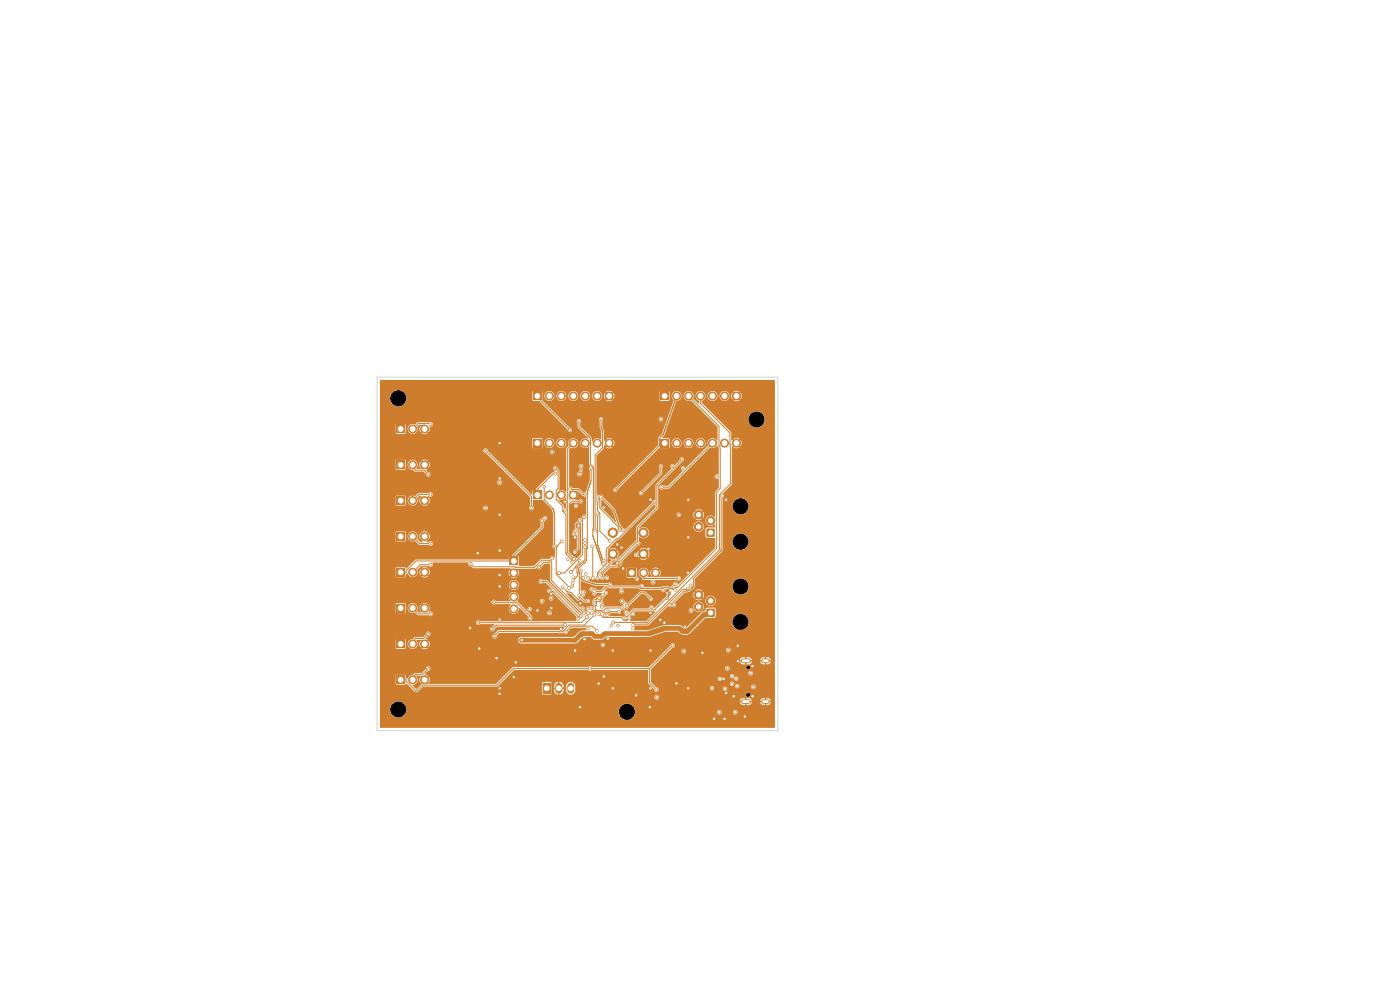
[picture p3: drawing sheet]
<svg xmlns="http://www.w3.org/2000/svg" width="297mm" height="210mm" viewBox="0 0 297 210" stroke-linecap="round" stroke-linejoin="round" font-family="sans-serif">
<path d="M84.2 105.4h1.6v1.7h-1.6z" fill="#ce7d2c"/>
<g fill="#ce7d2c" stroke="#ce7d2c" stroke-width=".21">
<circle cx="87.5" cy="106.2" r=".85"/>
<circle cx="90.1" cy="106.2" r=".85"/>
</g>
<path d="M113.1 93.2h1.7v1.7h-1.7z" fill="#ce7d2c"/>
<g fill="#ce7d2c" stroke="#ce7d2c" stroke-width=".21">
<circle cx="116.5" cy="94" r=".85"/>
<circle cx="119.1" cy="94" r=".85"/>
<circle cx="121.6" cy="94" r=".85"/>
<circle cx="124.2" cy="94" r=".85"/>
<circle cx="126.7" cy="94" r=".85"/>
<circle cx="129.2" cy="94" r=".85"/>
</g>
<path d="M84.2 97.8h1.6v1.7h-1.6z" fill="#ce7d2c"/>
<g fill="#ce7d2c" stroke="#ce7d2c" stroke-width=".21">
<circle cx="87.5" cy="98.6" r=".85"/>
<circle cx="90.1" cy="98.6" r=".85"/>
</g>
<path d="M84.2 128.2h1.6v1.7h-1.6z" fill="#ce7d2c"/>
<g fill="#ce7d2c" stroke="#ce7d2c" stroke-width=".21">
<circle cx="87.5" cy="129" r=".85"/>
<circle cx="90.1" cy="129" r=".85"/>
</g>
<path d="M113.1 83.2h1.7v1.7h-1.7z" fill="#ce7d2c"/>
<g fill="#ce7d2c" stroke="#ce7d2c" stroke-width=".21">
<circle cx="116.5" cy="84" r=".85"/>
<circle cx="119.1" cy="84" r=".85"/>
<circle cx="121.6" cy="84" r=".85"/>
<circle cx="124.2" cy="84" r=".85"/>
<circle cx="126.7" cy="84" r=".85"/>
<circle cx="129.2" cy="84" r=".85"/>
</g>
<path d="M84.2 135.8h1.6v1.7h-1.6z" fill="#ce7d2c"/>
<g fill="#ce7d2c" stroke="#ce7d2c" stroke-width=".21">
<circle cx="87.5" cy="136.6" r=".85"/>
<circle cx="90.1" cy="136.6" r=".85"/>
</g>
<path d="M84.2 113h1.6v1.7h-1.6z" fill="#ce7d2c"/>
<g fill="#ce7d2c" stroke="#ce7d2c" stroke-width=".21">
<circle cx="87.5" cy="113.8" r=".85"/>
<circle cx="90.1" cy="113.8" r=".85"/>
</g>
<path d="M149.9 129.2h1.7v1.6h-1.7z" fill="#ce7d2c"/>
<g fill="#ce7d2c" stroke="#ce7d2c" stroke-width=".21">
<circle cx="148.2" cy="128.7" r=".9"/>
<circle cx="150.7" cy="127.5" r=".9"/>
<circle cx="148.2" cy="126.2" r=".9"/>
</g>
<path d="M84.2 90.2h1.6v1.7h-1.6z" fill="#ce7d2c"/>
<g fill="#ce7d2c" stroke="#ce7d2c" stroke-width=".21">
<circle cx="87.5" cy="91" r=".85"/>
<circle cx="90.1" cy="91" r=".85"/>
</g>
<path d="M140.1 83.2h1.7v1.7h-1.7z" fill="#ce7d2c"/>
<g fill="#ce7d2c" stroke="#ce7d2c" stroke-width=".21">
<circle cx="143.5" cy="84" r=".85"/>
<circle cx="146.1" cy="84" r=".85"/>
<circle cx="148.6" cy="84" r=".85"/>
<circle cx="151.2" cy="84" r=".85"/>
<circle cx="153.7" cy="84" r=".85"/>
<circle cx="156.2" cy="84" r=".85"/>
<circle cx="130" cy="113" r="1"/>
<circle cx="136.5" cy="113" r="1"/>
<circle cx="130" cy="117.5" r="1"/>
<circle cx="136.5" cy="117.5" r="1"/>
</g>
<path d="M140.1 93.2h1.7v1.7h-1.7z" fill="#ce7d2c"/>
<g fill="#ce7d2c" stroke="#ce7d2c" stroke-width=".21">
<circle cx="143.5" cy="94" r=".85"/>
<circle cx="146.1" cy="94" r=".85"/>
<circle cx="148.6" cy="94" r=".85"/>
<circle cx="151.2" cy="94" r=".85"/>
<circle cx="153.7" cy="94" r=".85"/>
<circle cx="156.2" cy="94" r=".85"/>
</g>
<path d="M113.1 104.2h1.7v1.7h-1.7z" fill="#ce7d2c"/>
<g fill="#ce7d2c" stroke="#ce7d2c" stroke-width=".21">
<circle cx="116.5" cy="105" r=".85"/>
<circle cx="119.1" cy="105" r=".85"/>
<circle cx="121.6" cy="105" r=".85"/>
</g>
<path d="M157.7 148.8h1.1M157.7 140.2h1.1M162 148.8h.8M162 140.2h.8" fill="none" stroke="#ce7d2c" stroke-width="1"/>
<path d="M149.9 112.2h1.7v1.6h-1.7z" fill="#ce7d2c"/>
<g fill="#ce7d2c" stroke="#ce7d2c" stroke-width=".21">
<circle cx="148.2" cy="111.7" r=".9"/>
<circle cx="150.7" cy="110.5" r=".9"/>
<circle cx="148.2" cy="109.2" r=".9"/>
</g>
<path d="M115.2 144.9h1.5v2.3h-1.5z" fill="#ce7d2c"/>
<path d="M118.5 145.6v.8M121.1 145.6v.8" fill="none" stroke="#ce7d2c" stroke-width="1.5"/>
<path d="M84.2 120.6h1.6v1.7h-1.6z" fill="#ce7d2c"/>
<g fill="#ce7d2c" stroke="#ce7d2c" stroke-width=".21">
<circle cx="87.5" cy="121.4" r=".85"/>
<circle cx="90.1" cy="121.4" r=".85"/>
</g>
<path d="M133.2 120.7h1.6v1.7h-1.6z" fill="#ce7d2c"/>
<g fill="#ce7d2c" stroke="#ce7d2c" stroke-width=".21">
<circle cx="136.5" cy="121.5" r=".85"/>
<circle cx="139.1" cy="121.5" r=".85"/>
</g>
<path d="M84.2 143.4h1.6v1.7h-1.6z" fill="#ce7d2c"/>
<g fill="#ce7d2c" stroke="#ce7d2c" stroke-width=".21">
<circle cx="87.5" cy="144.2" r=".85"/>
<circle cx="90.1" cy="144.2" r=".85"/>
</g>
<path d="M108.1 118.2h1.7v1.7h-1.7z" fill="#ce7d2c"/>
<g fill="#ce7d2c" stroke="#ce7d2c" stroke-width=".21">
<circle cx="109" cy="121.5" r=".85"/>
<circle cx="109" cy="124.1" r=".85"/>
<circle cx="109" cy="126.6" r=".85"/>
<circle cx="109" cy="129.2" r=".85"/>
<circle cx="139.2" cy="146.3" r=".3"/>
<circle cx="117.8" cy="100.5" r=".3"/>
<circle cx="115" cy="110.5" r=".3"/>
<circle cx="142.7" cy="136.9" r=".3"/>
<circle cx="125.2" cy="141.8" r=".3"/>
<circle cx="140.3" cy="103.4" r=".3"/>
<circle cx="118.6" cy="121.5" r=".3"/>
<circle cx="116.9" cy="126.9" r=".3"/>
<circle cx="123.9" cy="109.7" r=".3"/>
<circle cx="159.2" cy="142.8" r=".3"/>
<circle cx="156" cy="151.1" r=".3"/>
<circle cx="122" cy="114" r=".3"/>
<circle cx="119" cy="133.4" r=".3"/>
<circle cx="105.4" cy="139.6" r=".3"/>
<circle cx="131.9" cy="116.2" r=".3"/>
<circle cx="149" cy="138.5" r=".3"/>
<circle cx="131" cy="115.5" r=".3"/>
<circle cx="138" cy="146" r=".3"/>
<circle cx="146" cy="146" r=".3"/>
<circle cx="116.9" cy="129" r=".3"/>
<circle cx="114" cy="129.5" r=".3"/>
<circle cx="127" cy="145" r=".3"/>
<circle cx="101.7" cy="137.6" r=".3"/>
<circle cx="138" cy="138" r=".3"/>
<circle cx="156.5" cy="137" r=".3"/>
<circle cx="106" cy="124.4" r=".3"/>
<circle cx="130" cy="138" r=".3"/>
<circle cx="151.5" cy="152.5" r=".3"/>
<circle cx="101.4" cy="117.4" r=".3"/>
<circle cx="106" cy="101.5" r=".3"/>
<circle cx="106" cy="116.8" r=".3"/>
<circle cx="128.1" cy="143.5" r=".3"/>
<circle cx="106" cy="146" r=".3"/>
<circle cx="132.2" cy="120.6" r=".3"/>
<circle cx="153.7" cy="152.5" r=".3"/>
<circle cx="128.1" cy="107.7" r=".3"/>
<circle cx="154" cy="147" r=".3"/>
<circle cx="145.3" cy="132.9" r=".3"/>
<circle cx="138" cy="130" r=".3"/>
<circle cx="106" cy="94" r=".3"/>
<circle cx="159.6" cy="141.3" r=".3"/>
<circle cx="146" cy="106" r=".3"/>
<circle cx="153.5" cy="144" r=".25"/>
<circle cx="124" cy="135.6" r=".3"/>
<circle cx="143.5" cy="144.9" r=".3"/>
<circle cx="146" cy="114" r=".3"/>
<circle cx="154" cy="106" r=".3"/>
<circle cx="134.9" cy="147.5" r=".3"/>
<circle cx="159.6" cy="147.7" r=".3"/>
<circle cx="99.7" cy="133.2" r=".3"/>
<circle cx="123.1" cy="150" r=".3"/>
<circle cx="140.1" cy="131.5" r=".3"/>
<circle cx="145.9" cy="121.5" r=".3"/>
<circle cx="109" cy="143.6" r=".3"/>
<circle cx="155.6" cy="147.7" r=".3"/>
<circle cx="138" cy="106" r=".3"/>
<circle cx="116.9" cy="126" r=".3"/>
<circle cx="109.4" cy="140.5" r=".3"/>
<circle cx="137.9" cy="150" r=".3"/>
<circle cx="156.6" cy="140.2" r=".3"/>
<circle cx="137.5" cy="116.4" r=".3"/>
<circle cx="122" cy="138" r=".3"/>
<circle cx="106" cy="147.2" r=".3"/>
<circle cx="123.1" cy="128" r=".25"/>
<circle cx="106" cy="131.5" r=".3"/>
<circle cx="158" cy="152" r=".3"/>
<circle cx="122.8" cy="111.5" r=".3"/>
<circle cx="129" cy="135.5" r=".3"/>
<circle cx="130" cy="146" r=".3"/>
<circle cx="119.8" cy="106.5" r=".3"/>
<circle cx="140.9" cy="132.1" r=".3"/>
<circle cx="141.5" cy="125.9" r=".3"/>
<circle cx="131" cy="119.5" r=".3"/>
<circle cx="106" cy="122" r=".3"/>
<circle cx="106" cy="109.2" r=".3"/>
<circle cx="101.4" cy="132.1" r=".3"/>
<circle cx="124.5" cy="130.9" r=".3"/>
<circle cx="114.8" cy="123.4" r=".3"/>
<circle cx="112.8" cy="107.8" r=".3"/>
<circle cx="103" cy="95.6" r=".3"/>
<circle cx="123.3" cy="130.7" r=".3"/>
<circle cx="126.7" cy="122.6" r=".25"/>
<circle cx="138.8" cy="106.6" r=".25"/>
<circle cx="144.9" cy="99.3" r=".25"/>
<circle cx="156.4" cy="145.5" r=".25"/>
<circle cx="156.2" cy="144" r=".25"/>
<circle cx="155.3" cy="145.1" r=".25"/>
<circle cx="155.3" cy="143.5" r=".25"/>
<circle cx="154.3" cy="141.8" r=".3"/>
<circle cx="151" cy="146" r=".25"/>
<circle cx="153.8" cy="146.1" r=".25"/>
<circle cx="152.7" cy="144" r=".25"/>
<circle cx="90.8" cy="134.5" r=".3"/>
<circle cx="124.8" cy="130.1" r=".3"/>
<circle cx="114.4" cy="120.3" r=".3"/>
<circle cx="115" cy="127.5" r=".3"/>
<circle cx="91.3" cy="104.9" r=".3"/>
<circle cx="131.3" cy="129.8" r=".25"/>
<circle cx="117.7" cy="115.8" r=".25"/>
<circle cx="125.5" cy="129" r=".25"/>
<circle cx="115.4" cy="103.2" r=".25"/>
<circle cx="126.1" cy="125.9" r=".25"/>
<circle cx="121.3" cy="119.2" r=".25"/>
<circle cx="117.8" cy="99.3" r=".25"/>
<circle cx="121.6" cy="122.4" r=".25"/>
<circle cx="121.1" cy="121.3" r=".3"/>
<circle cx="128.1" cy="118.9" r=".25"/>
<circle cx="126.7" cy="109.1" r=".25"/>
<circle cx="128" cy="126.2" r=".25"/>
<circle cx="132" cy="129" r=".3"/>
<circle cx="123" cy="119" r=".25"/>
<circle cx="117.1" cy="95.9" r=".3"/>
<circle cx="121.8" cy="118.6" r=".3"/>
<circle cx="122.9" cy="100.5" r=".3"/>
<circle cx="119.1" cy="114.8" r=".3"/>
<circle cx="120.8" cy="124.7" r=".3"/>
<circle cx="123.2" cy="98.9" r=".3"/>
<circle cx="122.9" cy="126.2" r=".25"/>
<circle cx="125.4" cy="99.3" r=".25"/>
<circle cx="121.5" cy="123.7" r=".25"/>
<circle cx="124.1" cy="115.3" r=".25"/>
<circle cx="121.8" cy="113.3" r=".25"/>
<circle cx="123.6" cy="126.2" r=".25"/>
<circle cx="123.8" cy="125.6" r=".3"/>
<circle cx="90.8" cy="100.6" r=".3"/>
<circle cx="91.3" cy="130.2" r=".3"/>
<circle cx="122.2" cy="107.3" r=".25"/>
<circle cx="129" cy="129.5" r=".25"/>
<circle cx="127.5" cy="127.9" r=".25"/>
<circle cx="120.9" cy="91.2" r=".25"/>
<circle cx="127.1" cy="126.9" r=".3"/>
<circle cx="135.1" cy="122.8" r=".25"/>
<circle cx="128.8" cy="130.5" r=".25"/>
<circle cx="126.1" cy="127.4" r=".25"/>
<circle cx="129.4" cy="114.7" r=".25"/>
<circle cx="126.7" cy="106.1" r=".25"/>
<circle cx="124.1" cy="104.9" r=".25"/>
<circle cx="132.1" cy="112.5" r=".25"/>
<circle cx="121.1" cy="106.4" r=".25"/>
<circle cx="126" cy="127.9" r=".25"/>
<circle cx="123.1" cy="106.4" r=".25"/>
<circle cx="136.1" cy="124.4" r=".25"/>
<circle cx="127.5" cy="105.4" r=".25"/>
<circle cx="134.9" cy="117.7" r=".25"/>
<circle cx="120.9" cy="103.7" r=".25"/>
<circle cx="128.3" cy="130.5" r=".25"/>
<circle cx="132" cy="127.5" r=".3"/>
<circle cx="127.9" cy="119.7" r=".25"/>
<circle cx="122.8" cy="89.3" r=".25"/>
<circle cx="128.8" cy="122.5" r=".25"/>
<circle cx="131.4" cy="112.5" r=".25"/>
<circle cx="126.7" cy="105.4" r=".25"/>
<circle cx="127.1" cy="130.3" r=".25"/>
<circle cx="133.4" cy="131.1" r=".25"/>
<circle cx="126.2" cy="112.5" r=".25"/>
<circle cx="127.5" cy="89" r=".25"/>
<circle cx="144.6" cy="97.4" r=".25"/>
<circle cx="127.3" cy="121.7" r=".25"/>
<circle cx="152.6" cy="151.1" r=".3"/>
<circle cx="139.3" cy="147.9" r=".3"/>
<circle cx="123.9" cy="130" r=".3"/>
<circle cx="99.8" cy="119.6" r=".3"/>
<circle cx="140.2" cy="89" r=".25"/>
<circle cx="125.7" cy="122.6" r=".25"/>
<circle cx="125.6" cy="115.9" r=".25"/>
<circle cx="129.6" cy="132.7" r=".25"/>
<circle cx="131.1" cy="132.7" r=".25"/>
<circle cx="124.1" cy="116" r=".25"/>
<circle cx="123.6" cy="129.1" r=".25"/>
<circle cx="127.9" cy="136.8" r=".25"/>
<circle cx="121.6" cy="123.1" r=".25"/>
<circle cx="125.5" cy="130.1" r=".25"/>
<circle cx="112.4" cy="129.2" r=".25"/>
<circle cx="124.8" cy="129.1" r=".25"/>
<circle cx="91.3" cy="115.3" r=".3"/>
<circle cx="110.7" cy="135.8" r=".3"/>
<circle cx="146.5" cy="124.2" r=".3"/>
<circle cx="138.5" cy="123.5" r=".3"/>
<circle cx="144" cy="122.7" r=".25"/>
<circle cx="146.6" cy="129.5" r=".3"/>
<circle cx="144" cy="109.2" r=".25"/>
<circle cx="116.5" cy="125.4" r=".25"/>
<circle cx="124.7" cy="133.4" r=".25"/>
<circle cx="122.1" cy="112.6" r=".25"/>
<circle cx="122.7" cy="131.3" r=".25"/>
<circle cx="124.1" cy="114.6" r=".25"/>
<circle cx="117.1" cy="118.4" r=".25"/>
<circle cx="136" cy="104.6" r=".25"/>
<circle cx="140.2" cy="99" r=".25"/>
<circle cx="126.1" cy="130.4" r=".3"/>
<circle cx="104.9" cy="135" r=".3"/>
<circle cx="91.3" cy="90" r=".3"/>
<circle cx="116.6" cy="130" r=".3"/>
<circle cx="106" cy="102.3" r=".3"/>
<circle cx="103" cy="107.8" r=".3"/>
<circle cx="112.4" cy="131.1" r=".3"/>
<circle cx="104.7" cy="127.7" r=".3"/>
<circle cx="119.8" cy="132.6" r=".3"/>
<circle cx="104.5" cy="133.4" r=".3"/>
<circle cx="145.1" cy="138.1" r=".3"/>
<circle cx="134.2" cy="133.3" r=".25"/>
<circle cx="127.7" cy="128.7" r=".3"/>
<circle cx="121.4" cy="124.4" r=".25"/>
<circle cx="120.4" cy="118.6" r=".25"/>
<circle cx="130.5" cy="103.9" r=".25"/>
<circle cx="124.7" cy="127.5" r=".25"/>
<circle cx="119.4" cy="124.5" r=".25"/>
<circle cx="122" cy="117.1" r=".25"/>
<circle cx="123.1" cy="110.4" r=".25"/>
<circle cx="132.7" cy="131.1" r=".3"/>
<circle cx="141.6" cy="126.9" r=".25"/>
<circle cx="142.9" cy="124.5" r=".25"/>
<circle cx="130.1" cy="132" r=".3"/>
<circle cx="134.3" cy="132.5" r=".25"/>
<circle cx="145.9" cy="124.8" r=".25"/>
<circle cx="132.8" cy="129.9" r=".3"/>
<circle cx="143.3" cy="123.9" r=".3"/>
<circle cx="138" cy="127" r=".25"/>
<circle cx="152.1" cy="101.1" r=".3"/>
<circle cx="142.2" cy="128.4" r=".25"/>
<circle cx="153.2" cy="105.2" r=".25"/>
<circle cx="133" cy="128.6" r=".3"/>
<circle cx="126.7" cy="133.8" r=".25"/>
<circle cx="120.1" cy="134" r=".25"/>
<circle cx="128.5" cy="125.7" r=".25"/>
<circle cx="131.8" cy="125.4" r=".3"/>
<circle cx="127.8" cy="122.5" r=".25"/>
<circle cx="142.6" cy="98.9" r=".25"/>
<circle cx="135.4" cy="115.2" r=".25"/>
<circle cx="142.9" cy="128.4" r=".25"/>
<circle cx="143.2" cy="125.1" r=".25"/>
<circle cx="125.5" cy="125" r=".25"/>
<circle cx="119.9" cy="108.2" r=".25"/>
<circle cx="124.7" cy="122.6" r=".25"/>
<circle cx="115.6" cy="109.9" r=".25"/>
<circle cx="124.2" cy="121.7" r=".25"/>
<circle cx="138.2" cy="128.8" r=".25"/>
<circle cx="134.3" cy="130.2" r=".25"/>
<circle cx="132.5" cy="128.1" r=".25"/>
<circle cx="123.7" cy="122.6" r=".25"/>
<circle cx="123.2" cy="121.1" r=".25"/>
<circle cx="140.8" cy="125.1" r=".25"/>
<circle cx="129.3" cy="124" r=".25"/>
<circle cx="91.3" cy="119.8" r=".3"/>
<circle cx="159.8" cy="145.7" r=".3"/>
<circle cx="154.5" cy="137.9" r=".3"/>
<circle cx="90.8" cy="141.8" r=".3"/>
</g>
<g fill="none" stroke="#ce7d2c" stroke-width=".21">
<path d="M87.5 98.6l.5 .5v.7h2l.8 .8M91.3 90l-.1-.2h-2.5l-1.2 1.2M103 95.6l9.8 9.8v2.4M114 84l.1 .5 6.8 6.7M117.8 99.4l.6 .6v3.6l-.4 .4v2l1.4 1.4v1l.7 .7v8.4l1.1 1.1 .1 .6M121.6 94l-1.2 1.2v22.1l1.4 1.3M122.8 89.4v1.2l2.4 2.4v5.5l.7 .7v13l-.1 .2v1.3l1.8 5.7 .3 .3M123.2 98.9v1.4l-.3 .3M125.4 99.4v2.6l-.8 2.3v11.9l-.2 .2v2.5l-1.6 1.7v.7l.1 .2v4.8M127.5 89v1.6l.3 .7v3.7l-1.6 1.6v16M127.8 91.2v.1M140.2 99v1.4l-4.2 4.2"/>
<path d="M140.6 92.2v.1M140.7 92h.1M141.1 91.1h-.1M141.4 90.1v.1M142 88.6l-.1 .1M142 88.3h.1M142.7 86.4v.1M142.8 86.1h.1M143.6 84.1l-.1-.1-2.8 8.2-.8 .8-.1 1.6-9.3 9.3M144.7 97.5l-5.3 5.4-.1 4.9-4.1 4.1v2.8l-4 4.1h-1l-3 3M146.1 84l6.4 6.4v4.2l.2 .2 .1 .4v8.4l-.8 .8v11.9l-8.2 8.3M148.6 84v1.6l6.3 6.2v10.9l-2.3 2.3v11.7l-15.4 15.3h-7.1"/>
<path d="M151.2 94l-9.4 9.4h-1.5M87.5 113.8l1.5 1.5h2.3M91.3 104.9h-2.5l-1.3 1.3M91.3 119.8h-2.2l-1.6 1.6M99.8 119.6l.7 .6 12.9 .2M115 110.5v1.3l-6 6v1.2h-20.7l-2.1 2.1v.3h-1.2M115.5 103.2v2.8l1.8 1.9 .4 1v7M116.7 119.2l-1.4 .1-.9 1M117.4 108.4l.1 .1M117.8 100.5h-.4l-3.4 3.3v1.2M118.2 115.8v.1M119.1 114.9l-1 1-.1 .5v5.3l2.8 3"/>
<path d="M119.4 108.5h.1M120.1 117.3v.1M120.9 103.7l.3 .2h1.4l1.1 1h.4M121.2 106.4h2M122.3 111.2h.1M122.6 103.9h.1M123 119l-.2 .5-.8 1-1.1 1 .2-.2M123.1 110.4l-.9 1 .1 .5 .3 .3v4.2l-.6 .7M123.7 119.2h.1M123.8 119.1h.1M123.9 109.7l-.3 .4v7.6l-3.9 3.8h-1.1M124.1 116v2.8l-1.7 1.6 .1 1.8-.9 .9"/>
<path d="M124.4 118.9v.1M124.5 116.3h.1M125.3 102.2h.1M125.6 115.9l.2 .2v6.5M126.2 115v.1M126.7 109.1v6.4l1.1 3.2 .3 .2M126.7 106.2v2.2l.5 .5v3.8l2.1 2.1M126.7 105.4l.5 .6v1.8l4 4.1v.4l.2 .2M127 117.6h.1M127 116.4l.1 .1M127.2 105.9h.1M127.5 105.4l2.7 2.8 1 3.1 .7 .9"/>
<path d="M130.1 108.1h.1M130.5 109.3l.1 .1M131.2 111.3v.1M131.9 112.3l.2 .2M131.9 112.2v.1M135.4 115.3l-3.7 3.6v.7l-.4 .4-1.9 .1-1.6 1.6v.9M138.9 106.6l-7.7 7.7h-.4l-2.1 2.1-.1 3.3-1.9 1.9v1M151.9 101.1h.2M152.9 116.9h.1M153.2 105.2l-.2 .2v11.3l-5.9 6-.1 1.8M87.5 129l1.2 1.2h2.6M90.8 134.5l-.9 .9h-1.9v.7l-.5 .5"/>
<path d="M104.7 127.7l.2 .2 4.6-.1 2.9 2.9M112.4 130.7h.1M112.4 130.7v.4M113.4 120.4l1.5-1.6h1.9l.2 .3v4.1l6.9 6.8M113.4 120.4h.1M114.8 123.4h1.1l7.4 7.3M116.6 125.4l.8 .1 5.3 5.4v.4M119.3 124.6l1 .9 .7 .1 1.6 1.6 .6-.4 .7 .7h.8M119.8 132.6h-14.5l-.8 .8M120.4 125.6h.1M122 120.4h.1M122.4 121.4v.1"/>
<path d="M122.6 121.7h-.1M122.8 121.3v.1M123.2 120.2h.1M123.2 121.1v1.7l.3 .3M123.5 123.1h.1M123.6 123.1l2.7 .9h3M124.5 130.9l-1.1 1.1-22 .1M125.1 123.6h.1M125.5 129l.7 .8h1.7l.3 .2h1l.3-.2h1.8M125.5 125h.7l.5 .5h.8l1.1-1h6.9l.4 .4h4.4l.2-.2h1.3l1.4 .5M126.1 130.4l-2.2 2.2h-3.2l-1.4 1.4-13.5-.1-.9 1.1M126.2 127.4l.4-.5-.4 .8"/>
<path d="M126.2 127.6l-.2 .4M126.6 127.7v.1M126.6 125.5h.1M126.6 133.9l-1-1.1h-1.3l-.2 .2h-3l-1 1M126.8 121.5h.1M127.1 130.3l.8 .7M127.9 128.5l-.2 .2M127.9 131h.1M128 126.2l-.3 .3-.1 .7-.5 .4h-.5l-.1 .2v.6l-.2 .3 .1 .8h1.7l.5-.5h3.4M128 131h3.8l.7 .7 .5-.1 .5-.4M128.5 124.6h.1M128.9 130.4h-.5l-.2 .1"/>
<path d="M129.3 130h.1M131.2 120.1h.1M132 129h.1M132.8 129.9h.2M136.2 124.4l-.2 .1M138 127l-1.2-1.2h-.9l-2.9 2.8M141.7 126.8v.1M142 126.3l-.4 .7M142.1 126.2v-.7v.6l-3.2 3.3h-4.5l-1.7 1.7M142.7 136.9l-4.9 4.9M142.9 124.5l.9 .1M143.1 124.6h.7"/>
<path d="M145.9 125.3l-.8 .1-2.9 3M145.9 124.8l-.3 .3h-.8l-7.3 7.2-3.1 .1-.1 .2M146.2 125.3h.1M146.8 124.7h.1M147 124.6h.1M147 124.5l-.9 .8-.4 .1M147 124.5h.1M90.8 141.8l-1.2 1.2h-1.6v.7l-.5 .5M137.8 141.8h-28.9l-3.5 3.6h-15.8l-1.1 1.1h-.3l-2-2v-.3h-1.2M137.8 141.8v3l1.4 1.5"/>
</g>
<path d="M138.6 134.1h.1M144.8 133.9h.1M145.7 133.9h.1M149.3 130.5h.1M150.7 130l-1.4 .5-3.4 3.3-.4 .2-.8-.2-.6-.5h-3.2l-3.2 1.1h-9.3l-.8 .6h-1.4l-.6-.6h-2l-.4 .2-1.2 1.2h-11.3" fill="none" stroke="#ce7d2c" stroke-width="1"/>
<path d="M136.5 121.5v1.2h7.5" fill="none" stroke="#ce7d2c" stroke-width=".25"/>
<g fill="#ce7d2c">
<path d="M88.3 143.4l1.1-.1 .4 .4-.2 .3-.4-.5a1.09 1.09 0 0 0 0 1.4l.4-.5 .2 .3-1.4 1.5-.9-.8a1.23 1.23 0 0 0 .8-2z"/>
<path d="M133.8 130.5a.53 .53 0 0 0 .6 .2 .53 .53 0 0 0 .3-.6l-.2-.3 .1-.1 4.4 .1-1.9 1.9h-3.5a.74 .74 0 0 0 0-1.1z"/>
<path d="M128.3 125.1l.4-.3h3a.51 .51 0 0 0-.4 .7 .51 .51 0 0 0 .6 .3 .51 .51 0 0 0 .3-.7l-.2-.3h3.4l.5 .3h4.4a.5 .5 0 0 0 .6 .5 .5 .5 0 0 0 .3-.7l.9 .2-.2 .3-.1 .6-3.1 3a.51 .51 0 0 0-.5-.6 .51 .51 0 0 0-.5 .7h-3.3l-1 .8a.54 .54 0 0 0-.7-.5 .54 .54 0 0 0-.2 .9l.3 .2-.6 .4-.3-.2h-2.6v-.4l.3-.3h1.3a.55 .55 0 0 0 .7 .1 .55 .55 0 0 0 .2-.7 .66 .66 0 0 0 .8-.4 .56 .56 0 0 0 .7 0 .56 .56 0 0 0 .2-.5l2.5-2.5h.7l.9 1a.46 .46 0 0 0 .5 .4 .46 .46 0 0 0 .4-.5 .46 .46 0 0 0-.5-.4l-1-1h-1.2l-2.6 2.5-.6-.4a.54 .54 0 0 0-.7-.6 .54 .54 0 0 0-.3 .8l.5 .2 .1 .4-.6 .3h-3l-.3 .1-.6-1.3 .3-.4v-.4l.5-.5a.49 .49 0 0 0 .4-.6 .49 .49 0 0 0-.6-.3z"/>
<path d="M120.3 125.8l.7 .1 1.5 1.5 .2 .1 .5-.3 .5 .5 .6 .1a.47 .47 0 0 0 .7 .1 .47 .47 0 0 0 0-.8 .47 .47 0 0 0-.7 .1h-.3l-.4-.4 .3-.2a1.25 1.25 0 0 0 .2-1.4l-.4-.1-.5 .2v-2.1l3.1 1.1h1.9l-.8 .9h-.6l-.5-.4-.4-.1a.46 .46 0 0 0-.6-.1 .46 .46 0 0 0-.2 .6 .46 .46 0 0 0 .6 .2h.1a.52 .52 0 0 0 .1 .9 .52 .52 0 0 0 .7-.5h1v.1a.39 .39 0 0 1-.1 .4 .39 .39 0 0 1-.4 0l-1.2 .7-.2 .5a.63 .63 0 0 0 .4 1l-.1 .3a.86 .86 0 0 0-1-.1 .49 .49 0 0 0-.6 .3 .49 .49 0 0 0 .2 .6l-.2 .1a.42 .42 0 0 1-.4-.2 .42 .42 0 0 1 .1-.5 .56 .56 0 0 0-1-.2l-2.9-2.8z"/>
<path d="M129.7 119.7l.6-.6h1.2v.4l-.5 .3h-1.2z"/>
<path d="M128.9 118.3l.6-.5 .2 .2-.5 .5 .5 .4-.7 .7-.1-.1z"/>
<path d="M130.4 115l.5-.4 .4-.1 7.5-7.5h.3v.7l-4.1 4v2.9l-3.9 3.9h-.3l-.5-.5 .2-.2 .5 .5a1.24 1.24 0 0 0 0-1.6l-.5 .5-.2-.2 .5-.5a1.24 1.24 0 0 0-1.6 0l.5 .5-.2 .2-.5-.5v-.3z"/>
<path d="M122.3 104.2h.3l.9 .9 .8 .3v3.8a.67 .67 0 0 0-.9 .6l-.1 .1a.71 .71 0 0 0-.7 .6l-.6 .7-.1 .5 .2 .4-.4 .2v.4a.52 .52 0 0 0-.2 .8 .52 .52 0 0 0 .8 0l.1 2.7-.3 .4a.47 .47 0 0 0-.6 .4 .47 .47 0 0 0 .5 .5 .47 .47 0 0 0 .5-.5l.4-.5v-4.4l-.4-.6 .5-.6 .2-.1v6.8l-.9 .8-.6-.3-1-1v-9.9h1a.45 .45 0 0 0 .6 .6 .45 .45 0 0 0 .2-.8 .45 .45 0 0 0-.7 .2h-1.1v-.5l2-.1a.47 .47 0 0 0 .7 .1 .47 .47 0 0 0 0-.7 .47 .47 0 0 0-.7 .1l-.7-.1 .3-.2-.4-.4 .1-.1 .4 .3 .2-.5-.2-.7-.4 .3-.1-.1z"/>
<path d="M127.5 106h.2l2.2 2.2 .8 2.6-3.1-3.1z"/>
<path d="M118.5 106v-.1a1.27 1.27 0 0 0 1.6-.3v2.2l-.4-.1-.1-.5z"/>
<path d="M120.7 105.7l.5-.4 .1 .1-.4 .6-.2-.1z"/>
<path d="M120.7 104.1h.2l.4 .5-.1 .1-.5-.4z"/>
<path d="M80.6 80.6l83.8 .1v73.7h-83.8v-4h2.1a1.75 1.75 0 0 0 1.5 1.8 1.75 1.75 0 0 0 2-1.3h45v.2a1.75 1.75 0 0 0 1.8 1.7 1.75 1.75 0 0 0 1.8-1.8h17.3v.2a.5 .5 0 0 0 .6 .4 .5 .5 0 0 0 .4-.6h2.4v.2a.5 .5 0 0 0 .8 .3 .5 .5 0 0 0 0-.8 .5 .5 0 0 0-.8 .3h-2.4l-.4-.4a.5 .5 0 0 0-.6 .4h-17.3v-.1a1.75 1.75 0 0 0-1.8-1.7 1.75 1.75 0 0 0-1.8 1.7l-45-.1a1.75 1.75 0 0 0-1.5-2 1.75 1.75 0 0 0-2 1.6h-2.1v-1.7h76.8v.3h-.5l.3 .4 .4 .2h.5v-.5h.3v.5l.7-.1 .4-.5h-.5v-.3h2.7v.3h-.4a.8 .8 0 0 0 1 .6v-.5h.3v.5l.7-.2 .2-.4h-.4v-.3h.4a.8 .8 0 0 0-.9-.6v.4h-.3v-.4h-.4l-.4 .1-.2 .5h-1.8l-.3-.5-.4-.1h-.4v.4h-.3v-.4h-.6l-.4 .2-.2 .4h-76.3v-.8h58.2a.51 .51 0 0 0 .6 .5 .51 .51 0 0 0 .3-.8 .51 .51 0 0 0-.9 .2l-58.2 .1v-4.6h3.3l.1 1.9 1.9 .1 .3-.3 1.9 1.8 .6-.1 1.1-1.1 15.6 .1 .9-.9h8.7l.1 2.5h1.8l.1-1.8h.5v.4h.6v.3h-.6l.2 .7 .7 .5v-.9h.3v.9a1.04 1.04 0 0 0 .8-1.2h-.5v-.3h.5v-.4h.6v1a.95 .95 0 0 0 1.2 .8h36.9v.2a.48 .48 0 0 0 .8 .3 .48 .48 0 0 0 0-.8 .48 .48 0 0 0-.8 .3h-36.9l.4-.2 .3-.4v-1.4a.96 .96 0 0 0-1-.7 .96 .96 0 0 0-.9 .9h-.6l-.2-.5-.6-.4v.9h-.3v-.9l-.6 .4-.3 .5h-.5l-.1-.7-.1-.2h-1.6l-.2 .2h-8.7l2.8-2.7h15.7a.55 .55 0 0 0 .8 0h11.8l.1 2.8 1.2 1.3a.5 .5 0 0 0 .7 .5 .5 .5 0 0 0 .2-.8h11v.2a.45 .45 0 0 0 .5 .4 .45 .45 0 0 0 .4-.5h1.9v.2a.45 .45 0 0 0 .6 .3 .45 .45 0 0 0 0-.8 .45 .45 0 0 0-.6 .3l-1.9-.1a.45 .45 0 0 0-.5-.4 .45 .45 0 0 0-.4 .4h-11l-.5-.2-.7-.7h16.4a.45 .45 0 0 0 .6 .5h.5v.1a.45 .45 0 0 0 .5 .4 .45 .45 0 0 0 .4-.4h2.5v.2a.5 .5 0 0 0 .8 .3 .5 .5 0 0 0 0-.8 .5 .5 0 0 0-.8 .3h-2.4a.45 .45 0 0 0-.4-.5 .45 .45 0 0 0-.6 .4h-.4a.45 .45 0 0 0 .1-.8 .45 .45 0 0 0-.8 .3h-16.4l-.3-.3v-.8h14.1a.46 .46 0 0 0 .6 .6 .46 .46 0 0 0 .2-.8 .46 .46 0 0 0-.7 .2h-14.2v-.5h16.7a.57 .57 0 0 0 .9 .4v.1a.46 .46 0 0 0 .6 .5 .46 .46 0 0 0 .3-.7 .46 .46 0 0 0-.7-.1l-.1-.1a.45 .45 0 0 0-.4-.5 .45 .45 0 0 0-.6 .4h-16.7v-.7h20.6v.2a.5 .5 0 0 0 .8 .3 .5 .5 0 0 0 0-.8 .5 .5 0 0 0-.8 .3h-20.6v-.7l.2-.3h15.5a.5 .5 0 0 0 .6 .6 .5 .5 0 0 0 .3-.8h3.5v.2a.48 .48 0 0 0 .8 .3 .48 .48 0 0 0 0-.8 .48 .48 0 0 0-.8 .3h-3.5l-.5-.2-.4 .4h-15.5l1.7-1.7h17.4v.3l-.5 .1 .3 .4 .4 .1h.5v-.4h.3v.4l.7-.1 .4-.5h-.5v-.3h2.7v.3h-.4l.1 .4 .4 .2h.5v-.4h.3v.4a.8 .8 0 0 0 .9-.6h-.4v-.3h.4l-.2-.4-.7-.2v.5h-.3v-.5a.8 .8 0 0 0-1 .6h-1.8l-.3-.4-.4-.2h-.4v.5h-.3v-.5l-.6 .1-.4 .2-.2 .3h-16.9l2-1.9h2.6v.1a.5 .5 0 0 0 .6 .4 .5 .5 0 0 0 .3-.8h8.5v.2a.5 .5 0 0 0 .8 .3 .5 .5 0 0 0 0-.8 .5 .5 0 0 0-.8 .3h-8.5l-.5-.2-.4 .5h-2.6l.6-.7a.52 .52 0 0 0 .6-.4 .52 .52 0 0 0-.5-.6 .52 .52 0 0 0-.5 .6l-4.6 4.5h-12l-.5-.2-.4 .2h-15.8l-3.7 3.6h-14.4l-.5-.4 .2-.3 .5 .5a1.09 1.09 0 0 0 0-1.4l-.5 .5-.2-.3 .4-.4-.6-.3 .6-.6a.53 .53 0 0 0 .6-.5 .53 .53 0 0 0-.5-.6 .53 .53 0 0 0-.5 .7l-.8 .8-1.5-.1-.3 .4a1.47 1.47 0 0 0-1.3 .9l-.3-.2-.1-.5-.1-.2h-1.8l-.2 .2h-3.3v-7.6h3.3v1.8l.2 .2 1.8-.1 .2-1.1h.4a1.09 1.09 0 0 0 1.5 1 1.09 1.09 0 0 0 .3-1.7l1.1-.1 .4 .4-.2 .3-.4-.5a1.09 1.09 0 0 0 0 1.4l.4-.5 .2 .3-.4 .4h.1a1.09 1.09 0 0 0 1.2 0l-.4-.4 .2-.3 .5 .5 .2-.6h36.2a.45 .45 0 0 0 .6 .5 .45 .45 0 0 0 .2-.7 .45 .45 0 0 0-.7 .1l-.1 .1h-36.2l-.2-.8-.5 .5-.2-.3 .4-.4-.4-.3 .4-.4a.51 .51 0 0 0 .6-.5 .51 .51 0 0 0-.6-.5 .51 .51 0 0 0-.4 .6l-.6 .6-1.7-.1-.3 .4a1.16 1.16 0 0 0-1.2 1h-.4v-.8l-.2-.2h-1.8l-.2 .2h-3.3v-7.6h3.3v1.8l.2 .2 1.8-.1 .2-1.1h.4a1.12 1.12 0 0 0 1.6 1.1l.6 .5h2.2a.53 .53 0 0 0 .8 0 .53 .53 0 0 0 0-.7 .53 .53 0 0 0-.8 0v-.1a1.06 1.06 0 0 0 0-1.4l-.4 .4-.1-.1 .3-.4a1.05 1.05 0 0 0-1.3 0l.4 .4-.1 .1-.4-.4a1.05 1.05 0 0 0 0 1.4l.4-.4 .1 .1-.5 .5h-.4l-.4-.3a1.08 1.08 0 0 0-.6-1.6 1.08 1.08 0 0 0-1.4 .9h-.4l-.2-.9-1.8-.1-.2 .2h-3.3v-.5h23.6v.2a.52 .52 0 0 0 .8 .4h3.3l.1 .1a1.08 1.08 0 0 0 .3 1.9 1.08 1.08 0 0 0 1.4-1.3l1.9 1.8a.55 .55 0 0 0 .1 .8 .55 .55 0 0 0 .8-.2 .55 .55 0 0 0-.2-.7l-.6-.7h4v.2a.5 .5 0 0 0 .7 .3 .5 .5 0 0 0 0-.8 .5 .5 0 0 0-.7 .3h-4l-.7-.7h.5a.45 .45 0 0 0 .6 .5 .45 .45 0 0 0 .2-.7 .45 .45 0 0 0-.8 .1l-.5 .1-1.7-1.7h4.8a.5 .5 0 0 0 .4 .5 .5 .5 0 0 0 .6-.3 .5 .5 0 0 0-.3-.6h-.4l-.3 .4h-4.8l.3-.7h6.4a.5 .5 0 0 0 .7 .6 .5 .5 0 0 0 .2-.8 .5 .5 0 0 0-.9 .1v.1h-6.4a1.08 1.08 0 0 0-1.4-1.1 1.08 1.08 0 0 0-.3 1.8l-3 .1-.6-.4-.5 .4h-23.6v-3.6h27.3v.2a1.06 1.06 0 0 0 1.7 .8 1.06 1.06 0 0 0 0-1.8 1.06 1.06 0 0 0-1.7 .8h-27.3v-3.5h3.3v1.8l.2 .2 1.8-.1 .2-.7 .3-.1a1.11 1.11 0 0 0 1.2 .8 1.11 1.11 0 0 0 1-1.1h.4l.2 .8 .4-.5 .2 .3-.4 .4h.1a1.09 1.09 0 0 0 1.2 0l-.4-.4 .2-.3 .5 .5v-.1a1.1 1.1 0 0 0 0-1.3l-.5 .5-.2-.3 .4-.4a1.09 1.09 0 0 0-1.3 0l.4 .4-.2 .3-.4-.5-.2 .6h-.4l-.1-.4 .7-.8h1.7a.55 .55 0 0 0 .8 .1 .55 .55 0 0 0 0-.8l7.6-.1 .1 .1a.54 .54 0 0 0 .5 .7l.5 .4h7.8l.6 .6-.3 .2-.4-.4v.1a1.09 1.09 0 0 0 0 1.2l.4-.4 .3 .2-.5 .4 .1 .1a1.09 1.09 0 0 0 1.3-.1l-.5-.4 .3-.2 .4 .4v-.1a1.09 1.09 0 0 0 0-1.2l-.4 .4-.3-.2 .5-.4h3.8l.4-.3a.54 .54 0 0 0 .6 .3 .54 .54 0 0 0 .4-.5l.6-.6 1.2 .1 .1 3.7 6.6 6.6v.2h-.2l-7.1-7.1h-.9a.52 .52 0 0 0-.8-.1 .52 .52 0 0 0 0 .7 .52 .52 0 0 0 .8 0h.6l1.3 1.3-.1 .1a.51 .51 0 0 0-.7-.1 .51 .51 0 0 0-.1 .8 .51 .51 0 0 0 .8-.1l5.3 5.2v.8l-20.4 .1a.52 .52 0 0 0-.8-.1 .52 .52 0 0 0 0 .8 .52 .52 0 0 0 .8-.1h3l-.3 .5a.52 .52 0 0 0-.7 .5 .52 .52 0 0 0 .6 .5 .52 .52 0 0 0 .5-.6l.4-.4h14l.3 .3-.6 .5-13.3-.1-.9 .8a.53 .53 0 0 0-.4 .7 .53 .53 0 0 0 .6 .4 .53 .53 0 0 0 .3-.8l.6-.5 13.3 .1 .2-.1a.56 .56 0 0 0 .6 .2 .56 .56 0 0 0 .4-.5l.8-.7h2.9l.2 .4-1 .1-.5 .3-1.2 1.1h-11l-.6 .3-.2 .6 .3 .3 .3 .2h11.6l1.8-1.4h1.4l.8 .6h1.7l.9-.6h9.1l3.3-1.1h2.7l.9 .6 .8 .1 .9-.4 2.5-2.5h6.4a1.75 1.75 0 0 0 2.5 1.7 1.75 1.75 0 0 0 .4-3 1.75 1.75 0 0 0-2.8 1.1l-.1 .2h-6.4l.8-.7h1.8l.3-.2 .1-1.6-.2-.3-.2-.1h-1.5a.5 .5 0 0 0-.4 .6l-.8 .5-3.4 3.3-.3-.1-.9-.6h-3.4l-3.3 1.1-2.9-.1v-.6l.2-.3h2.7l.2-.2 3.1-3.1h5.3v.2a.54 .54 0 0 0 .7 .4 .54 .54 0 0 0 .3-.7 1.14 1.14 0 0 0 1.8 .2 1.14 1.14 0 0 0-.3-1.8 1.16 1.16 0 0 0-1.2 .3 1.16 1.16 0 0 0-.3 1.2 .6 .6 0 0 0-1 .2h-5.3l.9-.8a.88 .88 0 0 0 1 .1 .49 .49 0 0 0 .7-.2 .49 .49 0 0 0-.3-.7l.5-.4h6v.1a1.1 1.1 0 0 0 1.7 .9 1.1 1.1 0 0 0 0-1.9 1.1 1.1 0 0 0-1.7 .9h-6l1.2-1.3h2.3l.2 .8 .5-.5 .2 .2-.5 .5 .1 .1a1.14 1.14 0 0 0 1.3-.1l-.5-.5 .2-.2 .5 .5 .1-.1a1.15 1.15 0 0 0-.1-1.3l-.5 .5-.2-.2 .5-.5-.1-.1a1.14 1.14 0 0 0-1.3 .1l.5 .5-.2 .2-.5-.5-.2 .6h-2.3l.5-.4 1.1-.2 .8-.7 .2-.5h7.9a1.75 1.75 0 0 0 2.5 1.7 1.75 1.75 0 0 0 .4-3 1.75 1.75 0 0 0-2.8 1.1l-.1 .2h-7.9v-1.5l5.7-5.7 .2-.4v-1.9h2a1.75 1.75 0 0 0 2.5 1.7 1.75 1.75 0 0 0 .4-3 1.75 1.75 0 0 0-2.8 1.1l-.1 .2h-2v-7.5h2a1.75 1.75 0 0 0 2.5 1.7 1.75 1.75 0 0 0 .4-3 1.75 1.75 0 0 0-2.8 1.1l-.1 .2h-2v-1.7a.59 .59 0 0 0 .1-.9l1.8-2v-7.9l.6-.6 .2 .3-.4 .4h.1a1.1 1.1 0 0 0 1.2 0l-.4-.4 .2-.3 .4 .5 .1-.1a1.09 1.09 0 0 0-.1-1.3l-.4 .5-.2-.3 .4-.4h-.1a1.09 1.09 0 0 0-1.2 0l.4 .4-.2 .3-.4-.5-.3 .1v-1.7l-2.8-2.8h6.4v.2a1.75 1.75 0 0 0 2.7 1.4 1.75 1.75 0 0 0 0-3 1.75 1.75 0 0 0-2.7 1.4h-6.4l-3.4-3.4v-.5a1.09 1.09 0 0 0 .8-1.1h.4v.2a1.06 1.06 0 0 0 1.2 1 1.06 1.06 0 0 0 .9-1.2h.4v.2a1.05 1.05 0 0 0 1.2 1 1.05 1.05 0 0 0 1-1.2h.3l.3 .8 .4-.5 .2 .3-.4 .4h.1a1.1 1.1 0 0 0 1.2 0l-.4-.4 .2-.3 .4 .5 .1-.1a1.09 1.09 0 0 0-.1-1.3l-.4 .5-.2-.3 .4-.4h-.1a1.09 1.09 0 0 0-1.2 0l.4 .4-.2 .3-.4-.5-.3 .6h-.3a1.05 1.05 0 0 0-1.1-1 1.05 1.05 0 0 0-1.1 1h-.4v-.2a1.06 1.06 0 0 0-1.1-.8 1.06 1.06 0 0 0-1 1h-.4l-.1-.2a1.07 1.07 0 0 0-1.8-.4 1.07 1.07 0 0 0 .5 1.8v.5l-.1 .1-1.1-1.1a1.09 1.09 0 0 0-.8-1.6 1.09 1.09 0 0 0-1.3 1.2 1.09 1.09 0 0 0 1.6 .8l5.6 5.5v3a1.13 1.13 0 0 0-1.5-.4 1.13 1.13 0 0 0-.5 1.5l-4.8 4.7a.5 .5 0 0 0-.8-.3 .5 .5 0 0 0 .2 .9l-3.1 3.1-.9 .1a.52 .52 0 0 0-.8-.1 .52 .52 0 0 0 0 .7 .52 .52 0 0 0 .8 0l1.2-.1 8.7-8.7a1.21 1.21 0 0 0 1.5-.4l.2 .4 .1 .5-.1 5.3a.56 .56 0 0 0-.8 .5 .56 .56 0 0 0 .9 .4v1.9l-.8 .9-.1 5.3a1.14 1.14 0 0 0-1.6 0 1.14 1.14 0 0 0 0 1.6 1.14 1.14 0 0 0 1.7-.1l-.1 .7h-1.6l-.2 .1-.2 .3v1.4l.4 .4h1.7v2.1l-7.9 7.8a.56 .56 0 0 0-.6-.6 .56 .56 0 0 0-.5 .7l-.3 .4-.5-.1h-1.4l-.4 .2h-3.4a.54 .54 0 0 0-.3-.6 .54 .54 0 0 0-.6 .1l-.2 .1h-5.8a.51 .51 0 0 0-.2-.6 .51 .51 0 0 0-.7 .1h-2.4l-1.7-.6 .4-.4h.1a.53 .53 0 0 0 1 0 .52 .52 0 0 0 .5 .3 .52 .52 0 0 0 .5-.3 .52 .52 0 0 0 .5 .3 .52 .52 0 0 0 .5-.3 .47 .47 0 0 0 .7 .3 .47 .47 0 0 0 0-.8 .47 .47 0 0 0-.7 .2l-.3-.2 .1-.4 1.2-1.2h3.6l.1 1.9 1.6 .1a.5 .5 0 0 0 .4 .6 .5 .5 0 0 0 .6-.4 .5 .5 0 0 0-.5-.5v-.9h.4a1.23 1.23 0 0 0 .7 1.2l.2 .4 1.7 .1a.55 .55 0 0 0 .1 .8 .55 .55 0 0 0 .8-.1 .55 .55 0 0 0-.1-.7l4.8-.1a.46 .46 0 0 0 .6 0 .46 .46 0 0 0 0-.7 .46 .46 0 0 0-.7 .1h-3.8l-.5-.4 .2-.3 .5 .5a1.09 1.09 0 0 0 0-1.4l-.5 .5-.2-.3 .4-.4a1.1 1.1 0 0 0-1.3 0l.4 .4-.2 .3-.4-.5-.1 .1a1.09 1.09 0 0 0 .1 1.3l.4-.5 .2 .3-.4 .4-1.1-.1a1.07 1.07 0 0 0-.3-1.7 1.07 1.07 0 0 0-1.5 .8h-.4v-.8l-.2-.2h-1.8l-.2 .2h-3.6l.2-.2h1.7l.3-.2 .5-.5v-.7l1.4-1.4h1.1v.2a.64 .64 0 0 0 .9 .3l.1 .2 .5-.5 .2 .2-.5 .5 .1 .1a1.24 1.24 0 0 0 1.5-.1l-.5-.5 .2-.2 .5 .5 .1-.1a1.25 1.25 0 0 0-.1-1.5l-.5 .5-.2-.2 .5-.5-.1-.1a1.25 1.25 0 0 0-1.5 .1l.5 .5-.2 .2-.5-.5-.2 .6h-.5l-.3 .3h-1.1l2-1.9a.49 .49 0 0 0 .5-.4 .49 .49 0 0 0-.4-.6v-.8a1.27 1.27 0 0 0 1.7 .1 1.27 1.27 0 0 0 .3-1.6 1.48 1.48 0 0 0-2-.3l.3-.5h11.3a1.1 1.1 0 0 0 1.5 1.2 1.1 1.1 0 0 0 .3-1.9 1.1 1.1 0 0 0-1.8 .6v.1h-11.3l2.5-2.5h5.2v.2a.45 .45 0 0 0 .6 .3 .45 .45 0 0 0 .3-.5h2.7l.2 .8 .5-.5 .2 .2-.5 .5 .1 .1a1.15 1.15 0 0 0 1.3-.1l-.5-.5 .2-.2 .5 .5 .1-.1a1.15 1.15 0 0 0-.1-1.3l-.5 .5-.2-.2 .5-.5-.1-.1a1.14 1.14 0 0 0-1.3 .1l.5 .5-.2 .2-.5-.5-.2 .6h-2.7l-.1-.3-.4-.1-.4 .4h-5.2l1.3-1.3 .1-4.8 5-5.1a.47 .47 0 0 0 .4-.6 .47 .47 0 0 0-.7-.3 .47 .47 0 0 0-.2 .7l-1.1 1a.5 .5 0 0 0-.8-.1 .5 .5 0 0 0 .2 .8l-3.3 3.3-.1 3.4-.5 .1-.2 .4-5.8 5.7-.5-.3-.6-.8-1.1-3.3-2.4-2.4a.56 .56 0 0 0-.3-.5 .56 .56 0 0 0-.6 .1l-.6-.2v-.4h9a.47 .47 0 0 0 .5 .6 .47 .47 0 0 0 .5-.6l3.9-3.9 .1-1.3a.46 .46 0 0 0 0-.7 .46 .46 0 0 0-.7 .1 .46 .46 0 0 0 .1 .7v.9l-4.4 4.2h-9v-.7h3.6v.2a.47 .47 0 0 0 .5 .3 .47 .47 0 0 0 .4-.5l8.9-8.8h2l.2-1.1h.4v.2a1.06 1.06 0 0 0 1.1 1 1.06 1.06 0 0 0 1-1.2h.4v.2a1.06 1.06 0 0 0 1.2 1 1.06 1.06 0 0 0 .9-1.2h.5v.2a1.06 1.06 0 0 0 1.6 .8 1.06 1.06 0 0 0 0-1.8 1.06 1.06 0 0 0-1.6 .8h-.5v-.2a1.06 1.06 0 0 0-1.1-.8 1.06 1.06 0 0 0-1 1h-.4v-.2a1.06 1.06 0 0 0-1.2-.8 1.06 1.06 0 0 0-.9 1h-.4l-.2-.9-1.3-.1-.1-.1 .6-.8 2.4-6.9a1.09 1.09 0 0 0 1-1.4 1.09 1.09 0 0 0-1.7-.5 1.09 1.09 0 0 0 .1 1.7l-2.5 7.1-.8 .9-.1 1.6-9.4 9.3h-3.6v-7.1l1.5-1.5 .1-.7 .3 .2 .4-.5 .2 .3-.4 .4h.1a1.1 1.1 0 0 0 1.2 0l-.4-.4 .2-.3 .4 .5 .1-.1a1.09 1.09 0 0 0-.1-1.3l-.4 .5-.2-.3 .4-.4h-.1a1.09 1.09 0 0 0-1.2 0l.4 .4-.2 .3-.4-.5-.2 .2h-.1v-2.3l-.3-.8v-1l.2-.5h11.7v.1a.45 .45 0 0 0 .7 .3 .45 .45 0 0 0 0-.7 .45 .45 0 0 0-.7 .3h-11.7l-.1-.1a.47 .47 0 0 0-.7-.2 .47 .47 0 0 0 0 .8v1.2l.3 .8v1.7l-.1 .1a1.14 1.14 0 0 0-1.8 .5l-.1-.8-.3-.5-2.1-1.9v-.7a.47 .47 0 0 0 .1-.7 .47 .47 0 0 0-.8 0 .47 .47 0 0 0 .1 .7l.1 .9 2 2a.17 .17 0 0 1 .2 .2 .17 .17 0 0 1-.1 .2 1.08 1.08 0 0 0-1.6 1.1 1.08 1.08 0 0 0 1.8 .6l.1 3.7 .2 .4-.3 .4 .2 .5v2.1l-.7 2.1a.48 .48 0 0 1-.6 .5l-1-.9h-1.3l-.4-.4h-.4v-2.7h1.7a.55 .55 0 0 0 .7 .5 .55 .55 0 0 0 .4-.7v-1a.52 .52 0 0 0 .1-.8 .52 .52 0 0 0-.8 .1 .52 .52 0 0 0 .2 .8v.6l-.4 .1-.2 .4h-1.7v-5.1l.4-.4a1.07 1.07 0 0 0 1.6-.6 1.07 1.07 0 0 0-1-1.4 1.07 1.07 0 0 0-1.1 1.3v.3l-.5 .6v9.2h-.1l-.1-.1a1.25 1.25 0 0 0-1.4-.3l.2-.3v-3.8l-.4-.5a.49 .49 0 0 0-.5-.5 .49 .49 0 0 0-.5 .5 .49 .49 0 0 0 .5 .5l-.6 .3-3.4 3.5-.1 .2-.7 .1-.1 .9-.1 .1-9.2-9.2h13v.2a.5 .5 0 0 0 .8 .3 .5 .5 0 0 0 0-.8 .5 .5 0 0 0-.8 .3h-13l-.1-.1a.52 .52 0 0 0-.4-.6 .52 .52 0 0 0-.6 .6 .52 .52 0 0 0 .6 .4l9.3 9.4 .1 1.8a.52 .52 0 0 0-.1 .8 .52 .52 0 0 0 .7 0 .52 .52 0 0 0 0-.8v-1.2l2-.1 1.9 1.9 .4 1.1v6.5a.53 .53 0 0 0-.2 .6 .53 .53 0 0 0 .5 .3v1.8l-.1 .1a.53 .53 0 0 0-.6-.3 .53 .53 0 0 0-.4 .5l-1.8 .1-1.5 1.4h-3.2l-.1-1.9-.5-.2 5.8-5.9 .1-1.2a.45 .45 0 0 1 .5-.5 .48 .48 0 0 0-.1-.8 .48 .48 0 0 0-.7 .5 .53 .53 0 0 0-.6 .3 .53 .53 0 0 0 .2 .6v.8l-5.9 6-.1 .2-.7 .1-.1 .7h-19.7l-2 1.9-.3-.3h-1.8l-.2 .2h-3.3v-7.6h3.3v1.8l.2 .2 1.8-.1 .2-1.1h.4a1.12 1.12 0 0 0 1.6 1.1l.8 .8h2a.51 .51 0 0 0 .8 0 .51 .51 0 0 0-.1-.7 .51 .51 0 0 0-.7 .1h-.4l.2-.3-.4-.4 .2-.3 .5 .5v-.1a1.09 1.09 0 0 0 0-1.3l-.5 .5-.2-.3 .4-.4a1.09 1.09 0 0 0-1.3 0l.4 .4-.2 .3-.4-.5-.1 .1a1.09 1.09 0 0 0 .1 1.3l.4-.5 .2 .3-.4 .4 .3 .3h-.5l-.7-.6a1.08 1.08 0 0 0-.6-1.6 1.08 1.08 0 0 0-1.4 .9h-.4v-.8l-.2-.2h-1.8l-.2 .2h-3.3v-5.2h21.9v.1a.5 .5 0 0 0 .8 .4 .5 .5 0 0 0 0-.9 .5 .5 0 0 0-.8 .4h-21.9v-2.4h3.3v1.8l.2 .2 1.8-.1 .2-1.1h.4v.2a1.08 1.08 0 0 0 1.4 .9 1.08 1.08 0 0 0 .6-1.6l.4-.4h.4l.5 .5-.2 .3-.4-.5-.1 .1a1.09 1.09 0 0 0 .1 1.3l.4-.5 .2 .3-.4 .4h.1a1.09 1.09 0 0 0 1.2 0l-.4-.4 .2-.3 .5 .5v-.1a1.09 1.09 0 0 0 0-1.3l-.5 .5-.2-.3 .5-.5a.54 .54 0 0 0 .8 .1 .54 .54 0 0 0-.1-.9l-.6 .2h-2.1l-.8 .7a1.07 1.07 0 0 0-1.5 .8h-.4v-.8l-.2-.2h-1.8l-.2 .2h-3.3v-3h24.9a.5 .5 0 0 0 .6 .5 .5 .5 0 0 0 .3-.8 .5 .5 0 0 0-.9 .2v.1h-24.9v-4.6h3.3v1.8l.2 .2 1.8-.1 .2-1.1h.4a1.22 1.22 0 0 0 1.2 1.2l.3 .4 1.8-.1 .5 .5a.53 .53 0 0 0 .5 .6 .53 .53 0 0 0 .5-.5 .53 .53 0 0 0-.6-.5l-.3-.4 .3-.2-.4-.4 .2-.3 .5 .5v-.1a1.1 1.1 0 0 0 0-1.3l-.5 .5-.2-.3 .4-.4a1.09 1.09 0 0 0-1.3 0l.4 .4-.2 .3-.4-.5-.1 .1a1.09 1.09 0 0 0 .1 1.3l.4-.5 .2 .3-.4 .4-1.1-.1a1.08 1.08 0 0 0-.3-1.7 1.08 1.08 0 0 0-1.5 .8h-.4v-.8l-.2-.2h-1.8l-.2 .2h-3.3v-4.6h32.3v1.8l.2 .2 1.8-.1 .2-1.1h.4v.2a1.06 1.06 0 0 0 1.1 1 1.06 1.06 0 0 0 1-1.2h.4v.2a1.06 1.06 0 0 0 1.6 .8 1.06 1.06 0 0 0 0-1.8 1.06 1.06 0 0 0-1.6 .8h-.4v-.2a1.06 1.06 0 0 0-1.2-.8 1.06 1.06 0 0 0-.9 1h-.4v-.8l-.2-.2h-1.8l-.2 .2h-32.3v-3h3.3v1.8l.2 .2 1.8-.1 .2-1.1h.4v.2a1.08 1.08 0 0 0 1.4 .9 1.08 1.08 0 0 0 .6-1.6l.4-.3h.5l.4 .4-.2 .3-.4-.5-.1 .1a1.09 1.09 0 0 0 .1 1.3l.4-.5 .2 .3-.4 .4h.1a1.09 1.09 0 0 0 1.2 0l-.4-.4 .2-.3 .5 .5 .2-.6-.1-.5a.54 .54 0 0 0 .7-.5 .54 .54 0 0 0-.6-.6h-2.5l-.7 .5a1.05 1.05 0 0 0-1.5 .9h-.4v-.8l-.2-.2h-1.8l-.2 .2h-3.3v-5.7h2.1v.2a1.75 1.75 0 0 0 2.6 1.5 1.75 1.75 0 0 0 .3-3h27.3l.1 1.9 1.4 .1 6 6a.47 .47 0 0 0 .5 .6 .47 .47 0 0 0 .5-.5 .47 .47 0 0 0-.6-.5l-5.7-5.7v-1.1h.4a1.06 1.06 0 0 0 1 1.2 1.06 1.06 0 0 0 1.1-1.2h.4v.2a1.06 1.06 0 0 0 1.2 1 1.06 1.06 0 0 0 .9-1.2h.5v.2a1.06 1.06 0 0 0 1.1 1 1.06 1.06 0 0 0 1-1.2h.4v.2a1.06 1.06 0 0 0 1.2 1 1.06 1.06 0 0 0 .9-1.2h.4v.2a1.05 1.05 0 0 0 1.2 1 1.05 1.05 0 0 0 1-1.2h.3l.3 .8 .4-.5 .2 .3-.4 .4h.1a1.1 1.1 0 0 0 1.2 0l-.4-.4 .2-.3 .4 .5 .1-.1a1.09 1.09 0 0 0-.1-1.3l-.4 .5-.2-.3 .4-.4h10l.1 1.9 1.9 .1 .2-.2v-1.8l-.2-.2h-1.8l-.2 .2h-10a1.09 1.09 0 0 0-1.3 0l.4 .4-.2 .3-.4-.5-.3 .6h-.3a1.05 1.05 0 0 0-1.1-1 1.05 1.05 0 0 0-1.1 1h-.4v-.2a1.06 1.06 0 0 0-1.1-.8 1.06 1.06 0 0 0-1 1h-.4l-.1-.2a1.06 1.06 0 0 0-1.1-.8 1.06 1.06 0 0 0-.9 1h-.5v-.2a1.06 1.06 0 0 0-1.1-.8 1.06 1.06 0 0 0-1 1h-.4v-.2a1.06 1.06 0 0 0-1.2-.8 1.06 1.06 0 0 0-.9 1h-.4v-.8l-.2-.2h-1.8l-.2 .2h-27.3a1.75 1.75 0 0 0-2.9 1.3h-2.1z"/>
</g>
<path d="M80 80h85v75h-85z" fill="none" stroke="#d0d2cd" stroke-width=".21"/>
<g fill="#fff" stroke="#fff" stroke-width=".21">
<circle cx="139.2" cy="146.3" r=".15"/>
<circle cx="117.8" cy="100.5" r=".15"/>
<circle cx="115" cy="110.5" r=".15"/>
<circle cx="142.7" cy="136.9" r=".15"/>
<circle cx="125.2" cy="141.8" r=".15"/>
<circle cx="140.3" cy="103.4" r=".15"/>
<circle cx="118.6" cy="121.5" r=".15"/>
<circle cx="116.9" cy="126.9" r=".15"/>
<circle cx="123.9" cy="109.7" r=".15"/>
<circle cx="159.2" cy="142.8" r=".15"/>
<circle cx="156" cy="151.1" r=".15"/>
<circle cx="122" cy="114" r=".15"/>
<circle cx="119" cy="133.4" r=".15"/>
<circle cx="105.3" cy="139.6" r=".15"/>
<circle cx="131.9" cy="116.2" r=".15"/>
<circle cx="149" cy="138.5" r=".15"/>
<circle cx="131" cy="115.5" r=".15"/>
<circle cx="138" cy="146" r=".15"/>
<circle cx="146" cy="146" r=".15"/>
<circle cx="117" cy="129" r=".15"/>
<circle cx="114" cy="129.5" r=".15"/>
<circle cx="127" cy="145" r=".15"/>
<circle cx="101.7" cy="137.6" r=".15"/>
<circle cx="138" cy="138" r=".15"/>
<circle cx="156.5" cy="137" r=".15"/>
<circle cx="106" cy="124.4" r=".15"/>
<circle cx="130" cy="138" r=".15"/>
<circle cx="151.5" cy="152.5" r=".15"/>
<circle cx="101.4" cy="117.4" r=".15"/>
<circle cx="106" cy="101.5" r=".15"/>
<circle cx="106" cy="116.8" r=".15"/>
<circle cx="128.1" cy="143.5" r=".15"/>
<circle cx="106" cy="146" r=".15"/>
<circle cx="132.2" cy="120.6" r=".15"/>
<circle cx="153.7" cy="152.5" r=".15"/>
<circle cx="128.1" cy="107.7" r=".15"/>
<circle cx="154.1" cy="147" r=".15"/>
<circle cx="145.3" cy="133" r=".15"/>
<circle cx="138" cy="130" r=".15"/>
<circle cx="106" cy="94" r=".15"/>
<circle cx="159.6" cy="141.3" r=".15"/>
<circle cx="146" cy="106" r=".15"/>
<circle cx="153.5" cy="144" r=".15"/>
<circle cx="124" cy="135.6" r=".15"/>
<circle cx="143.5" cy="145" r=".15"/>
<circle cx="146" cy="114" r=".15"/>
<circle cx="154" cy="106" r=".15"/>
<circle cx="135" cy="147.5" r=".15"/>
<circle cx="159.6" cy="147.7" r=".15"/>
<circle cx="99.7" cy="133.2" r=".15"/>
<circle cx="123" cy="150" r=".15"/>
<circle cx="140.1" cy="131.5" r=".15"/>
<circle cx="146" cy="121.5" r=".15"/>
<circle cx="109" cy="143.6" r=".15"/>
<circle cx="155.6" cy="147.7" r=".15"/>
<circle cx="138" cy="106" r=".15"/>
<circle cx="117" cy="126" r=".15"/>
<circle cx="109.4" cy="140.5" r=".15"/>
<circle cx="137.9" cy="150" r=".15"/>
<circle cx="156.6" cy="140.2" r=".15"/>
<circle cx="137.5" cy="116.4" r=".15"/>
<circle cx="122" cy="138" r=".15"/>
<circle cx="106" cy="147.2" r=".15"/>
<circle cx="123.1" cy="128" r=".15"/>
<circle cx="106" cy="131.4" r=".15"/>
<circle cx="158" cy="152" r=".15"/>
<circle cx="122.8" cy="111.5" r=".15"/>
<circle cx="129" cy="135.5" r=".15"/>
<circle cx="130" cy="146" r=".15"/>
<circle cx="119.8" cy="106.5" r=".15"/>
<circle cx="141" cy="132.1" r=".15"/>
<circle cx="141.5" cy="125.9" r=".15"/>
<circle cx="131" cy="119.5" r=".15"/>
<circle cx="106" cy="122" r=".15"/>
<circle cx="106" cy="109.2" r=".15"/>
<circle cx="101.4" cy="132.1" r=".15"/>
<circle cx="124.5" cy="130.9" r=".15"/>
<circle cx="114.8" cy="123.4" r=".15"/>
<circle cx="112.8" cy="107.8" r=".15"/>
<circle cx="103" cy="95.6" r=".15"/>
<circle cx="123.3" cy="130.7" r=".15"/>
<circle cx="126.8" cy="122.5" r=".12"/>
<circle cx="138.8" cy="106.6" r=".13"/>
<circle cx="144.9" cy="99.4" r=".12"/>
<circle cx="156.4" cy="145.6" r=".15"/>
<circle cx="156.2" cy="144" r=".15"/>
<circle cx="155.3" cy="145" r=".15"/>
<circle cx="155.3" cy="143.4" r=".15"/>
<circle cx="154.3" cy="141.8" r=".15"/>
<circle cx="151" cy="146" r=".15"/>
<circle cx="153.8" cy="146.1" r=".15"/>
<circle cx="152.7" cy="144" r=".15"/>
<circle cx="90.8" cy="134.5" r=".15"/>
<circle cx="124.7" cy="130.1" r=".15"/>
<circle cx="114.4" cy="120.3" r=".15"/>
<circle cx="115" cy="127.6" r=".15"/>
<circle cx="91.3" cy="104.9" r=".15"/>
<circle cx="131.3" cy="129.8" r=".12"/>
<circle cx="117.7" cy="115.8" r=".12"/>
<circle cx="125.5" cy="129" r=".12"/>
<circle cx="115.4" cy="103.2" r=".13"/>
<circle cx="126.1" cy="125.9" r=".12"/>
<circle cx="121.3" cy="119.2" r=".12"/>
<circle cx="117.8" cy="99.4" r=".13"/>
<circle cx="121.6" cy="122.4" r=".12"/>
<circle cx="121.1" cy="121.3" r=".15"/>
<circle cx="128.1" cy="118.9" r=".12"/>
<circle cx="126.8" cy="109.1" r=".13"/>
<circle cx="128" cy="126.2" r=".13"/>
<circle cx="132" cy="129" r=".15"/>
<circle cx="123" cy="119" r=".12"/>
<circle cx="117.1" cy="95.9" r=".15"/>
<circle cx="121.8" cy="118.6" r=".15"/>
<circle cx="123" cy="100.6" r=".15"/>
<circle cx="119.1" cy="114.9" r=".15"/>
<circle cx="120.7" cy="124.7" r=".15"/>
<circle cx="123.3" cy="98.9" r=".15"/>
<circle cx="122.9" cy="126.2" r=".12"/>
<circle cx="125.4" cy="99.4" r=".12"/>
<circle cx="121.5" cy="123.8" r=".12"/>
<circle cx="124.1" cy="115.2" r=".12"/>
<circle cx="121.8" cy="113.3" r=".13"/>
<circle cx="123.6" cy="126.2" r=".13"/>
<circle cx="123.8" cy="125.6" r=".15"/>
<circle cx="90.8" cy="100.6" r=".15"/>
<circle cx="91.3" cy="130.2" r=".15"/>
<circle cx="122.2" cy="107.3" r=".12"/>
<circle cx="129" cy="129.5" r=".13"/>
<circle cx="127.5" cy="127.9" r=".12"/>
<circle cx="120.9" cy="91.2" r=".12"/>
<circle cx="127.1" cy="126.8" r=".15"/>
<circle cx="135.1" cy="122.8" r=".13"/>
<circle cx="128.8" cy="130.5" r=".13"/>
<circle cx="126.1" cy="127.4" r=".13"/>
<circle cx="129.3" cy="114.8" r=".12"/>
<circle cx="126.8" cy="106.1" r=".12"/>
<circle cx="124.1" cy="104.9" r=".12"/>
<circle cx="132.1" cy="112.5" r=".13"/>
<circle cx="121.1" cy="106.4" r=".13"/>
<circle cx="126" cy="127.9" r=".12"/>
<circle cx="123.1" cy="106.4" r=".13"/>
<circle cx="136.1" cy="124.4" r=".13"/>
<circle cx="127.5" cy="105.4" r=".13"/>
<circle cx="134.9" cy="117.7" r=".12"/>
<circle cx="120.9" cy="103.7" r=".12"/>
<circle cx="128.2" cy="130.5" r=".13"/>
<circle cx="132" cy="127.5" r=".15"/>
<circle cx="127.9" cy="119.7" r=".12"/>
<circle cx="122.8" cy="89.4" r=".13"/>
<circle cx="128.8" cy="122.5" r=".12"/>
<circle cx="131.5" cy="112.5" r=".12"/>
<circle cx="126.8" cy="105.4" r=".12"/>
<circle cx="127.1" cy="130.3" r=".13"/>
<circle cx="133.5" cy="131.1" r=".13"/>
<circle cx="126.2" cy="112.5" r=".12"/>
<circle cx="127.5" cy="89" r=".13"/>
<circle cx="144.7" cy="97.4" r=".13"/>
<circle cx="127.2" cy="121.8" r=".12"/>
<circle cx="152.6" cy="151.1" r=".15"/>
<circle cx="139.3" cy="147.9" r=".15"/>
<circle cx="123.9" cy="130" r=".15"/>
<circle cx="99.8" cy="119.6" r=".15"/>
<circle cx="140.2" cy="89" r=".13"/>
<circle cx="125.8" cy="122.5" r=".12"/>
<circle cx="125.6" cy="115.9" r=".12"/>
<circle cx="129.6" cy="132.7" r=".12"/>
<circle cx="131.1" cy="132.7" r=".12"/>
<circle cx="124.1" cy="116" r=".12"/>
<circle cx="123.6" cy="129.1" r=".12"/>
<circle cx="127.9" cy="136.8" r=".12"/>
<circle cx="121.6" cy="123.1" r=".12"/>
<circle cx="125.5" cy="130.1" r=".12"/>
<circle cx="112.4" cy="129.2" r=".12"/>
<circle cx="124.8" cy="129.1" r=".13"/>
<circle cx="91.3" cy="115.3" r=".15"/>
<circle cx="110.7" cy="135.8" r=".15"/>
<circle cx="146.5" cy="124.2" r=".15"/>
<circle cx="138.5" cy="123.5" r=".15"/>
<circle cx="144" cy="122.7" r=".15"/>
<circle cx="146.6" cy="129.5" r=".15"/>
<circle cx="144" cy="109.2" r=".12"/>
<circle cx="116.5" cy="125.4" r=".12"/>
<circle cx="124.8" cy="133.3" r=".12"/>
<circle cx="122.1" cy="112.6" r=".12"/>
<circle cx="122.7" cy="131.3" r=".12"/>
<circle cx="124.1" cy="114.5" r=".12"/>
<circle cx="117.1" cy="118.4" r=".13"/>
<circle cx="136" cy="104.6" r=".12"/>
<circle cx="140.2" cy="99" r=".13"/>
<circle cx="126.1" cy="130.4" r=".15"/>
<circle cx="104.9" cy="135" r=".15"/>
<circle cx="91.3" cy="90" r=".15"/>
<circle cx="116.6" cy="130" r=".15"/>
<circle cx="106" cy="102.3" r=".15"/>
<circle cx="103" cy="107.8" r=".15"/>
<circle cx="112.4" cy="131.1" r=".15"/>
<circle cx="104.7" cy="127.7" r=".15"/>
<circle cx="119.8" cy="132.6" r=".15"/>
<circle cx="104.5" cy="133.4" r=".15"/>
<circle cx="145.1" cy="138.1" r=".15"/>
<circle cx="134.2" cy="133.3" r=".15"/>
<circle cx="127.7" cy="128.7" r=".15"/>
<circle cx="121.4" cy="124.4" r=".12"/>
<circle cx="120.4" cy="118.6" r=".13"/>
<circle cx="130.5" cy="103.9" r=".13"/>
<circle cx="124.7" cy="127.5" r=".13"/>
<circle cx="119.4" cy="124.5" r=".12"/>
<circle cx="122" cy="117.1" r=".12"/>
<circle cx="123.1" cy="110.4" r=".12"/>
<circle cx="132.7" cy="131.1" r=".15"/>
<circle cx="141.6" cy="126.9" r=".12"/>
<circle cx="142.9" cy="124.5" r=".13"/>
<circle cx="130.1" cy="132" r=".15"/>
<circle cx="134.3" cy="132.5" r=".13"/>
<circle cx="145.9" cy="124.8" r=".13"/>
<circle cx="132.8" cy="129.9" r=".15"/>
<circle cx="143.3" cy="123.9" r=".15"/>
<circle cx="138" cy="127" r=".12"/>
<circle cx="152.1" cy="101.1" r=".15"/>
<circle cx="142.2" cy="128.4" r=".13"/>
<circle cx="153.2" cy="105.2" r=".12"/>
<circle cx="133" cy="128.6" r=".15"/>
<circle cx="126.7" cy="133.8" r=".13"/>
<circle cx="120.1" cy="134" r=".12"/>
<circle cx="128.5" cy="125.8" r=".13"/>
<circle cx="131.8" cy="125.4" r=".15"/>
<circle cx="127.8" cy="122.5" r=".12"/>
<circle cx="142.6" cy="98.9" r=".12"/>
<circle cx="135.4" cy="115.2" r=".12"/>
<circle cx="142.9" cy="128.4" r=".12"/>
<circle cx="143.2" cy="125.1" r=".13"/>
<circle cx="125.5" cy="125" r=".13"/>
<circle cx="119.9" cy="108.2" r=".12"/>
<circle cx="124.8" cy="122.5" r=".12"/>
<circle cx="115.7" cy="109.9" r=".12"/>
<circle cx="124.2" cy="121.8" r=".12"/>
<circle cx="138.2" cy="128.8" r=".13"/>
<circle cx="134.3" cy="130.2" r=".12"/>
<circle cx="132.5" cy="128.1" r=".12"/>
<circle cx="123.8" cy="122.5" r=".12"/>
<circle cx="123.2" cy="121.1" r=".12"/>
<circle cx="140.8" cy="125.1" r=".13"/>
<circle cx="129.4" cy="124" r=".12"/>
<circle cx="91.3" cy="119.8" r=".15"/>
<circle cx="159.8" cy="145.7" r=".15"/>
<circle cx="154.5" cy="137.9" r=".15"/>
<circle cx="90.8" cy="141.8" r=".15"/>
<circle cx="85" cy="106.2" r=".51"/>
<circle cx="87.5" cy="106.2" r=".51"/>
<circle cx="90.1" cy="106.2" r=".51"/>
<circle cx="114" cy="94" r=".51"/>
<circle cx="116.5" cy="94" r=".51"/>
<circle cx="119.1" cy="94" r=".51"/>
<circle cx="121.6" cy="94" r=".51"/>
<circle cx="124.2" cy="94" r=".51"/>
<circle cx="126.7" cy="94" r=".51"/>
<circle cx="129.2" cy="94" r=".51"/>
<circle cx="85" cy="98.6" r=".51"/>
<circle cx="87.5" cy="98.6" r=".51"/>
<circle cx="90.1" cy="98.6" r=".51"/>
<circle cx="85" cy="129" r=".51"/>
<circle cx="87.5" cy="129" r=".51"/>
<circle cx="90.1" cy="129" r=".51"/>
<circle cx="114" cy="84" r=".51"/>
<circle cx="116.5" cy="84" r=".51"/>
<circle cx="119.1" cy="84" r=".51"/>
<circle cx="121.6" cy="84" r=".51"/>
<circle cx="124.2" cy="84" r=".51"/>
<circle cx="126.7" cy="84" r=".51"/>
<circle cx="129.2" cy="84" r=".51"/>
<circle cx="85" cy="136.6" r=".51"/>
<circle cx="87.5" cy="136.6" r=".51"/>
<circle cx="90.1" cy="136.6" r=".51"/>
<circle cx="85" cy="113.8" r=".51"/>
<circle cx="87.5" cy="113.8" r=".51"/>
<circle cx="90.1" cy="113.8" r=".51"/>
<circle cx="150.8" cy="130" r=".45"/>
<circle cx="148.2" cy="128.7" r=".45"/>
<circle cx="150.8" cy="127.5" r=".45"/>
<circle cx="148.2" cy="126.2" r=".45"/>
<circle cx="85" cy="91" r=".51"/>
<circle cx="87.5" cy="91" r=".51"/>
<circle cx="90.1" cy="91" r=".51"/>
<circle cx="141" cy="84" r=".51"/>
<circle cx="143.5" cy="84" r=".51"/>
<circle cx="146.1" cy="84" r=".51"/>
<circle cx="148.6" cy="84" r=".51"/>
<circle cx="151.2" cy="84" r=".51"/>
<circle cx="153.7" cy="84" r=".51"/>
<circle cx="156.2" cy="84" r=".51"/>
<circle cx="130" cy="113" r=".55"/>
<circle cx="136.5" cy="113" r=".55"/>
<circle cx="130" cy="117.5" r=".55"/>
<circle cx="136.5" cy="117.5" r=".55"/>
<circle cx="141" cy="94" r=".51"/>
<circle cx="143.5" cy="94" r=".51"/>
<circle cx="146.1" cy="94" r=".51"/>
<circle cx="148.6" cy="94" r=".51"/>
<circle cx="151.2" cy="94" r=".51"/>
<circle cx="153.7" cy="94" r=".51"/>
<circle cx="156.2" cy="94" r=".51"/>
<circle cx="114" cy="105" r=".51"/>
<circle cx="116.5" cy="105" r=".51"/>
<circle cx="119.1" cy="105" r=".51"/>
<circle cx="121.6" cy="105" r=".51"/>
<circle cx="150.7" cy="113" r=".45"/>
<circle cx="148.2" cy="111.7" r=".45"/>
<circle cx="150.7" cy="110.5" r=".45"/>
<circle cx="148.2" cy="109.2" r=".45"/>
<circle cx="116" cy="146" r=".5"/>
<circle cx="118.5" cy="146" r=".5"/>
<circle cx="121.1" cy="146" r=".5"/>
<circle cx="85" cy="121.4" r=".51"/>
<circle cx="87.5" cy="121.4" r=".51"/>
<circle cx="90.1" cy="121.4" r=".51"/>
<circle cx="134" cy="121.5" r=".51"/>
<circle cx="136.5" cy="121.5" r=".51"/>
<circle cx="139.1" cy="121.5" r=".51"/>
<circle cx="85" cy="144.2" r=".51"/>
<circle cx="87.5" cy="144.2" r=".51"/>
<circle cx="90.1" cy="144.2" r=".51"/>
<circle cx="109" cy="119" r=".51"/>
<circle cx="109" cy="121.5" r=".51"/>
<circle cx="109" cy="124.1" r=".51"/>
<circle cx="109" cy="126.6" r=".51"/>
<circle cx="109" cy="129.2" r=".51"/>
</g>
<g fill="#000" stroke="#000" stroke-width=".21">
<circle cx="84.5" cy="84.5" r="1.6"/>
<circle cx="160.5" cy="89" r="1.6"/>
<circle cx="157.1" cy="107.4" r="1.6"/>
<circle cx="157.1" cy="114.9" r="1.6"/>
<circle cx="157.1" cy="124.4" r="1.6"/>
<circle cx="157.1" cy="131.9" r="1.6"/>
<circle cx="84.5" cy="150.5" r="1.6"/>
<circle cx="133" cy="151" r="1.6"/>
<circle cx="158.7" cy="141.6" r=".33"/>
<circle cx="158.7" cy="147.4" r=".33"/>
</g>
<path d="M157.7 148.8h1.1M157.7 140.2h1.1M162 148.8h.8M162 140.2h.8" fill="none" stroke="#fff" stroke-width=".6"/>
</svg>
